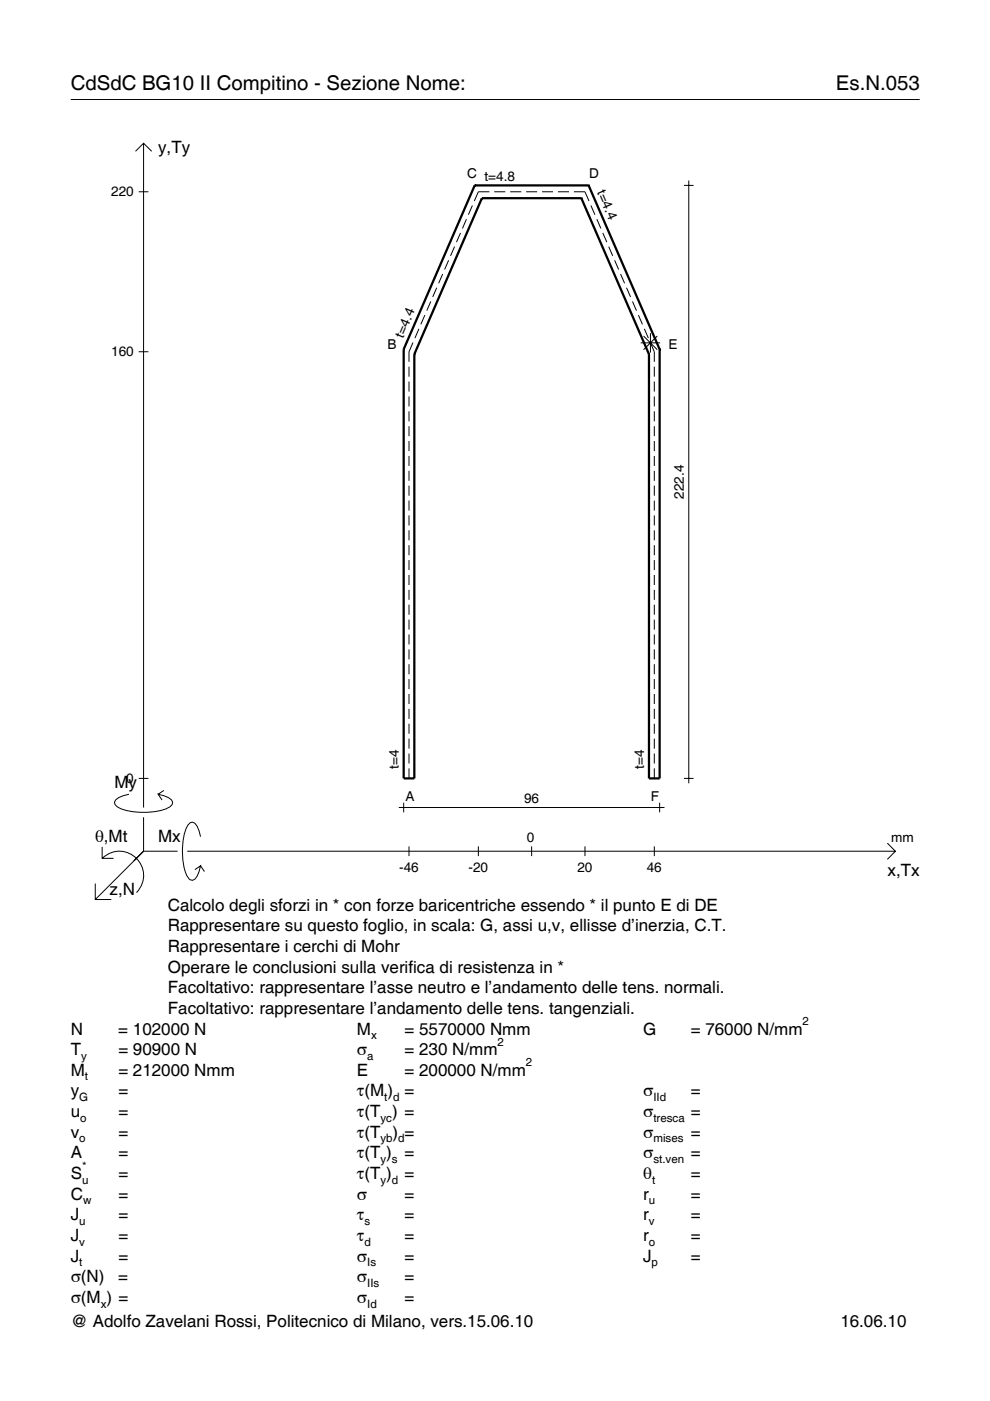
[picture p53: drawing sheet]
<svg xmlns="http://www.w3.org/2000/svg" width="210mm" height="297mm" viewBox="0 0 210 297" stroke-linecap="round" stroke-linejoin="round" font-family="sans-serif">
<defs><g id="words">
<g font-size="4.3">
<text x="15" y="19">CdSdC BG10 II Compitino - Sezione Nome:</text>
<text x="177.2" y="19">Es.N.053</text>
</g>
<g font-size="3.6">
<text x="33.5" y="32.4">y,Ty</text>
<text x="24.3" y="167.1">My</text>
<text x="20.1" y="178.4">θ,Mt</text>
<text x="33.5" y="178.4">Mx</text>
<text x="188.2" y="185.6">x,Tx</text>
<text x="23.2" y="189.7">z,N</text>
<text x="35.6" y="193.1">Calcolo degli sforzi in * con forze baricentriche essendo * il punto E di DE</text>
<text x="35.6" y="197.5">Rappresentare su questo foglio, in scala: G, assi u,v, ellisse d’inerzia, C.T.</text>
<text x="35.6" y="201.8">Rappresentare i cerchi di Mohr</text>
<text x="35.6" y="206.2">Operare le conclusioni sulla verifica di resistenza in *</text>
<text x="35.6" y="210.6">Facoltativo: rappresentare l’asse neutro e l’andamento delle tens. normali.</text>
<text x="35.6" y="215">Facoltativo: rappresentare l’andamento delle tens. tangenziali.</text>
<text x="15" y="219.3">N</text>
<text x="25.1" y="219.3">= 102000 N</text>
<text x="75.7" y="219.3">M</text>
<text x="85.8" y="219.3">= 5570000 Nmm</text>
<text x="136.4" y="219.3">G</text>
<text x="146.5" y="219.3">= 76000 N/mm</text>
<text x="15" y="223.7">T</text>
<text x="25.1" y="223.7">= 90900 N</text>
<text x="75.7" y="223.7">σ</text>
<text x="85.8" y="223.7">= 230 N/mm</text>
<text x="15" y="232.5">y</text>
<text x="15" y="228.1">M</text>
<text x="25.1" y="232.5">=</text>
<text x="25.1" y="228.1">= 212000 Nmm</text>
<text x="75.7" y="232.5">τ(M ) =</text>
<text x="75.7" y="228.1">E</text>
<text x="85.8" y="228.1">= 200000 N/mm</text>
<text x="136.4" y="232.5">σ</text>
<text x="146.5" y="232.5">=</text>
<text x="15" y="236.8">u</text>
<text x="25.1" y="236.8">=</text>
<text x="75.7" y="236.8">τ(T ) =</text>
<text x="136.4" y="236.8">σ</text>
<text x="146.5" y="236.8">=</text>
<text x="15" y="241.2">v</text>
<text x="15" y="245.6">A</text>
<text x="25.1" y="241.2">=</text>
<text x="25.1" y="245.6">=</text>
<text x="75.7" y="245.6">τ(T )</text>
<text x="75.7" y="241.2">τ(T</text>
<text x="83.3" y="241.2">) =</text>
<text x="85.8" y="245.6">=</text>
<text x="136.4" y="241.2">σ</text>
<text x="136.4" y="245.6">σ</text>
<text x="146.5" y="241.2">=</text>
<text x="146.5" y="245.6">=</text>
<text x="15" y="250">S</text>
<text x="25.1" y="250">=</text>
<text x="75.7" y="250">τ(T )</text>
<text x="85.8" y="250">=</text>
<text x="136.4" y="250">θ</text>
<text x="146.5" y="250">=</text>
<text x="15" y="254.3">C</text>
<text x="25.1" y="254.3">=</text>
<text x="75.7" y="254.3">σ</text>
<text x="85.8" y="254.3">=</text>
<text x="136.4" y="254.3">r</text>
<text x="146.5" y="254.3">=</text>
<text x="15" y="258.7">J</text>
<text x="15" y="263.1">J</text>
<text x="25.1" y="263.1">=</text>
<text x="25.1" y="258.7">=</text>
<text x="75.7" y="258.7">τ</text>
<text x="75.7" y="263.1">τ</text>
<text x="85.8" y="258.7">=</text>
<text x="85.8" y="263.1">=</text>
<text x="136.4" y="258.7">r</text>
<text x="136.4" y="263.1">r</text>
<text x="146.5" y="258.7">=</text>
<text x="146.5" y="263.1">=</text>
<text x="15" y="267.5">J</text>
<text x="25.1" y="267.5">=</text>
<text x="75.7" y="267.5">σ</text>
<text x="85.8" y="267.5">=</text>
<text x="136.4" y="267.5">J</text>
<text x="146.5" y="267.5">=</text>
<text x="15" y="271.8">σ(N)</text>
<text x="25.1" y="271.8">=</text>
<text x="75.7" y="271.8">σ</text>
<text x="85.8" y="271.8">=</text>
<text x="15" y="276.2">σ(M ) =</text>
<text x="15" y="281.4">@ Adolfo Zavelani Rossi, Politecnico di Milano, vers.15.06.10</text>
<text x="75.7" y="276.2">σ</text>
<text x="85.8" y="276.2">=</text>
<text x="178.2" y="281.4">16.06.10</text>
</g>
<g font-size="2.9">
<text x="23.6" y="41.7">220</text>
<text x="99" y="37.6">C t=4.8</text>
<text x="124.9" y="37.6">D</text>
<text x="126.6" y="40.8" transform="rotate(67 126.6 40.8)">t=4.4</text>
<text x="85.5" y="71.8" transform="rotate(-67 85.5 71.8)">t=4.4</text>
<text x="23.6" y="75.6">160</text>
<text x="82.2" y="73.9">B</text>
<text x="141.7" y="73.9">E</text>
<text x="145" y="105.8" transform="rotate(-90 145 105.8)">222.4</text>
<text x="26.8" y="166">0</text>
<text x="84.6" y="163" transform="rotate(-90 84.6 163)">t=4</text>
<text x="136.6" y="163" transform="rotate(-90 136.6 163)">t=4</text>
<text x="86" y="169.9">A</text>
<text x="111.1" y="170.2">96</text>
<text x="138" y="169.9">F</text>
<text x="111.7" y="178.4">0</text>
<text x="189" y="178.4">mm</text>
<text x="84.6" y="184.9">-46</text>
<text x="99.3" y="184.9">-20</text>
<text x="122.4" y="184.9">20</text>
<text x="137.1" y="184.9">46</text>
</g>
<g font-size="2.4">
<text x="78.7" y="220.3">x</text>
<text x="105.5" y="221.7">2</text>
<text x="170.2" y="217.3">2</text>
<text x="17.2" y="224.7">y</text>
<text x="77.9" y="224.7">a</text>
<text x="111.5" y="226.1">2</text>
<text x="16.8" y="233.5">G</text>
<text x="18" y="229.1">t</text>
<text x="81.5" y="233.5">t d</text>
<text x="138.5" y="233.5">IId</text>
<text x="17" y="237.8">o</text>
<text x="80.7" y="237.8">yc</text>
<text x="138.5" y="237.8">tresca</text>
<text x="16.8" y="242.2">o</text>
<text x="80.7" y="242.2">yb d</text>
<text x="138.5" y="242.2">mises</text>
<text x="17.4" y="251">u</text>
<text x="17.4" y="248">*</text>
<text x="80.7" y="246.6">y s</text>
<text x="80.7" y="251">y d</text>
<text x="138.2" y="251">t</text>
<text x="138.5" y="246.6">st.ven</text>
<text x="17.6" y="255.3">w</text>
<text x="137.6" y="255.3">u</text>
<text x="16.8" y="259.7">u</text>
<text x="77.3" y="259.7">s</text>
<text x="137.6" y="259.7">v</text>
<text x="16.8" y="268.5">t</text>
<text x="16.8" y="264.1">v</text>
<text x="77.3" y="264.1">d</text>
<text x="77.9" y="268.5">Is</text>
<text x="137.6" y="264.1">o</text>
<text x="138.2" y="268.5">p</text>
<text x="77.9" y="272.8">IIs</text>
<text x="21.4" y="277.2">x</text>
<text x="77.9" y="277.2">Id</text>
</g>
</g></defs>
<g fill="none" stroke="#000" stroke-width=".21">
<path d="M15 21.1h180M28.7 32.1l1.7-1.7 1.8 1.7M30.4 30.4v140.8M145 39.3h2.1M146 38.3v127.8M29.4 40.7h2.1M93.9 58.1l-.9 2M95.1 55.2l-.8 1.9M96.4 52.3l-.9 1.9M97.6 49.4l-.8 1.9M98.9 46.5l-.9 1.9M100.2 43.6l-.9 1.9"/>
<path d="M103.8 40.7h-2.4l-.8 1.9M104.8 40.7h2.3M108.2 40.7h2.3M111.5 40.7h2.4M114.9 40.7h2.4M118.3 40.7h2.3M121.7 40.7h2.3l.9 1.9M125.3 43.6l.8 1.9M126.5 46.5l.9 1.9M127.8 49.4l.9 1.9M129.1 52.3l.8 1.9M130.3 55.2l.9 1.9"/>
<path d="M131.6 58.1l.8 2M29.4 74.6h2.1M86.7 77.7v2.2M87.6 72.6l-.9 2v2.1M88.8 69.7l-.8 2M90.1 66.8l-.9 2M91.3 63.9l-.8 2M92.6 61l-.9 2M132.8 61l.9 2M134.1 63.9l.8 2M135.4 66.8l.8 2M135.8 72.7h4.2"/>
<path d="M136.4 71.2l3 2.9M136.6 69.7l.9 2M137.9 72.6l.8 2v2.1M137.9 70.6v4.1M138.7 77.7v2.2M139.4 71.2l-3 2.9M86.7 80.9v2.1M86.7 84v2.2M86.7 87.2v2.1M86.7 90.4v2.1M86.7 93.5v2.1M86.7 96.7v2.1"/>
<path d="M86.7 99.8v2.1M138.7 80.9v2.1M138.7 84v2.2M138.7 87.2v2.1M138.7 90.4v2.1M138.7 93.5v2.1M138.7 96.7v2.1M138.7 99.8v2.1M86.7 103v2.1M86.7 106.1v2.1M86.7 109.3v2.1M86.7 112.4v2.2"/>
<path d="M86.7 115.6v2.1M86.7 118.7v2.2M138.7 103v2.1M138.7 106.1v2.1M138.7 109.3v2.1M138.7 112.4v2.2M138.7 115.6v2.1M138.7 118.7v2.2M86.7 121.9v2.1M86.7 125.1v2.1M86.7 128.2v2.1M86.7 131.4v2.1"/>
<path d="M86.7 134.5v2.1M86.7 137.7v2.1M138.7 121.9v2.1M138.7 125.1v2.1M138.7 128.2v2.1M138.7 131.4v2.1M138.7 134.5v2.1M138.7 137.7v2.1M86.7 140.8v2.2M86.7 144v2.1M86.7 147.1v2.2M86.7 150.3v2.1"/>
<path d="M86.7 153.4v2.2M86.7 156.6v2.1M86.7 159.8v2.1M138.7 140.8v2.2M138.7 144v2.1M138.7 147.1v2.2M138.7 150.3v2.1M138.7 153.4v2.2M138.7 156.6v2.1M138.7 159.8v2.1M21.7 179.6v2.4h2.4M27.3 168.4a3.6 3.6 0 0 0-3 1.7l.1 .5a5.6 5.6 0 0 0 3.8 1.5 13.4 13.4 0 0 0 7.8-1l.5-.5 .1-.5a3.6 3.6 0 0 0-3.1-1.7l.8 1.2"/>
<path d="M29.4 165h2.1M30.4 173.3v7.2M34.7 167.6l-1.2 .8M42.5 177.4a3.6 3.6 0 0 0-1.7-3.1l-.5 .1a5.7 5.7 0 0 0-1.5 3.8 13.9 13.9 0 0 0 1.1 7.9l.4 .4 .5 .1a3.6 3.6 0 0 0 1.7-3l-1.2 .8M84.6 171.2h56.3M85.6 170.2v2M86.7 162.9v2.1M86.7 179.4v2.1M101.4 179.4v2.1M112.7 179.4v2.1M124 179.4v2.1M138.7 162.9v2.1"/>
<path d="M138.7 179.4v2.1M139.9 170.2v2M145 165h2.1M188.1 178.8l1.7 1.7-1.7 1.7M20.2 187.3v3.4h3.4M21.7 182a5.1 5.1 0 0 1 7.2 0 5.1 5.1 0 0 1 0 7.3M30.4 180.5l-10.2 10.2M30.4 180.5h7.2M39.7 180.5h150.1M42.5 183.6l.8 1.2"/>
</g>
<g fill="none" stroke="#000" stroke-width=".48">
<path d="M100.6 39.3h.1M100.6 39.3l-15 34.8M100.6 39.3h24.2M124.8 39.3h.1M124.8 39.3l15.1 34.8M102.2 42h.1M102.2 42l-14.4 33.1M102.2 42h21.1M123.3 42h.1M123.3 42l14.3 33.1M85.6 74.1h.1M85.6 74.1v90.9h2.2v-89.9"/>
<path d="M87.8 75.1h.1M137.6 75.1h.1M139.9 74.1h.1M139.9 74.1v90.9h-2.3v-89.9"/>
</g>
<use href="#words"/>
</svg>
